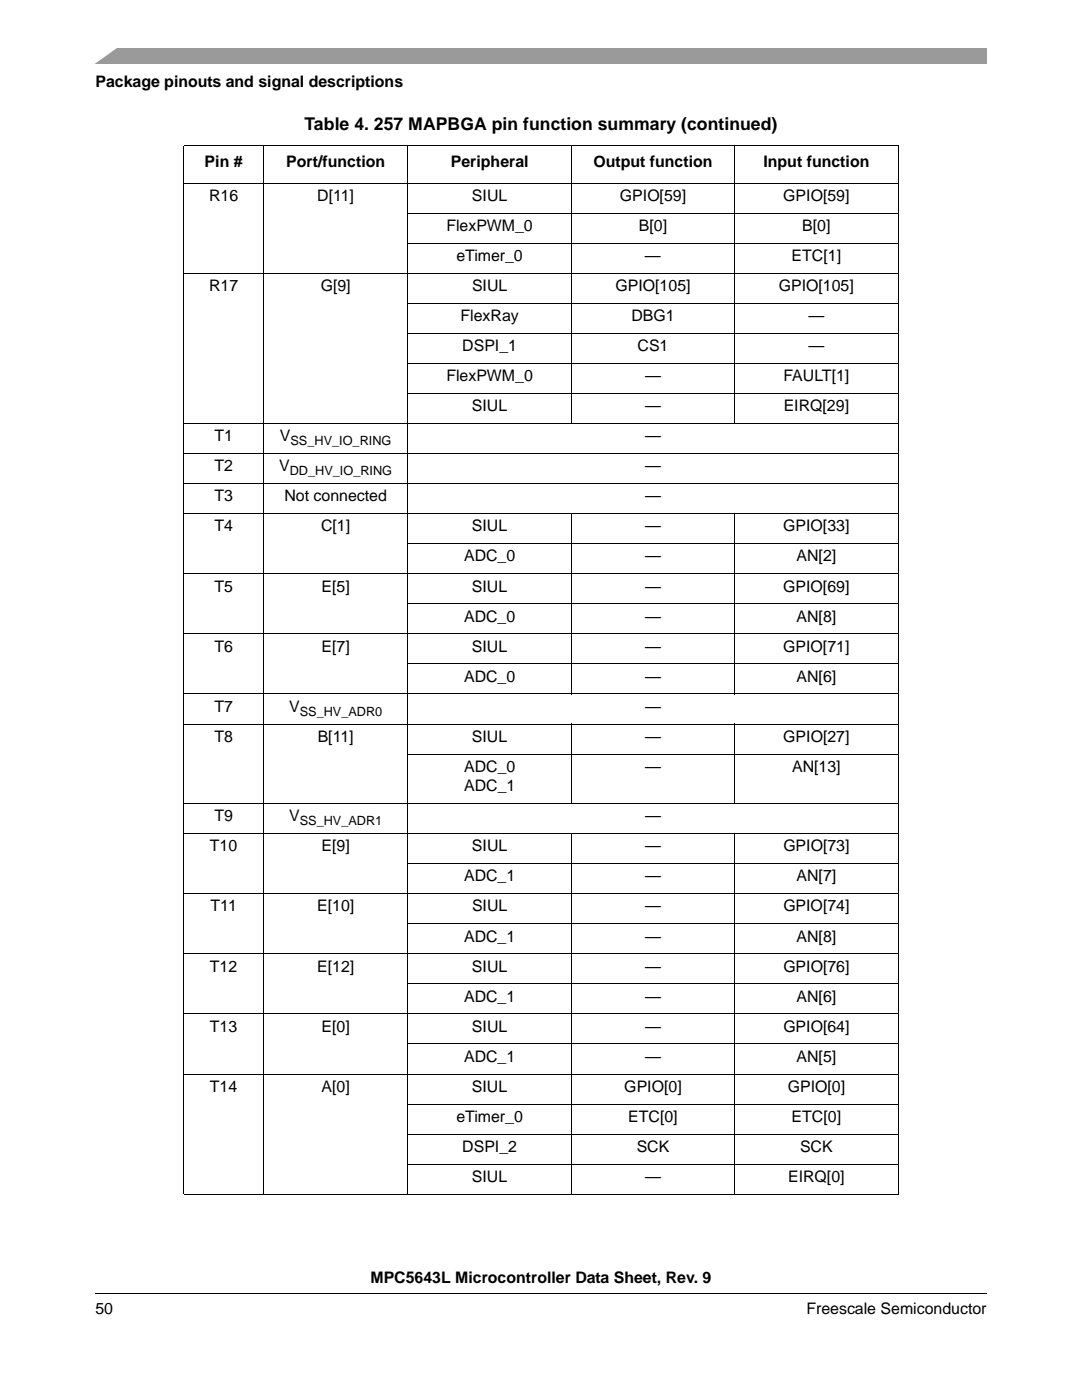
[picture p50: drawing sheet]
<svg xmlns="http://www.w3.org/2000/svg" width="216mm" height="279mm" viewBox="0 0 216 279" stroke-linecap="round" stroke-linejoin="round" font-family="sans-serif">
<defs><g id="words">
<text font-size="3.5" x="60.8" y="25.8">Table 4. 257 MAPBGA pin function summary (continued)</text>
<g font-size="3.2">
<text x="19" y="17.4">Package pinouts and signal descriptions</text>
<text x="40.8" y="33.4">Pin #</text>
<text x="57.1" y="33.4">Port/function</text>
<text x="90" y="33.4">Peripheral</text>
<text x="118.4" y="33.4">Output function</text>
<text x="152.3" y="33.4">Input function</text>
<text x="41.7" y="40.1">R16</text>
<text x="63.3" y="40.1">D[11]</text>
<text x="94.2" y="40.1">SIUL</text>
<text x="123.7" y="40.1">GPIO[59]</text>
<text x="156.3" y="40.1">GPIO[59]</text>
<text x="89.1" y="46.1">FlexPWM_0</text>
<text x="127.5" y="46.1">B[0]</text>
<text x="160.1" y="46.1">B[0]</text>
<text x="91.1" y="52.1">eTimer_0</text>
<text x="128.7" y="52.1">—</text>
<text x="157.9" y="52.1">ETC[1]</text>
<text x="41.7" y="58.1">R17</text>
<text x="64" y="58.1">G[9]</text>
<text x="94.2" y="58.1">SIUL</text>
<text x="122.8" y="58.1">GPIO[105]</text>
<text x="155.4" y="58.1">GPIO[105]</text>
<text x="91.9" y="64.1">FlexRay</text>
<text x="126" y="64.1">DBG1</text>
<text x="161.3" y="64.1">—</text>
<text x="92.2" y="70.1">DSPI_1</text>
<text x="127.2" y="70.1">CS1</text>
<text x="161.3" y="70.1">—</text>
<text x="89.1" y="76.1">FlexPWM_0</text>
<text x="128.7" y="76.1">—</text>
<text x="156.3" y="76.1">FAULT[1]</text>
<text x="94.2" y="82.1">SIUL</text>
<text x="128.7" y="82.1">—</text>
<text x="156.4" y="82.1">EIRQ[29]</text>
<text x="42.8" y="88.1">T1</text>
<text x="55.9" y="88.1">V</text>
<text x="128.7" y="88.1">—</text>
<text x="42.8" y="94">T2</text>
<text x="55.7" y="94">V</text>
<text x="128.7" y="94">—</text>
<text x="42.8" y="100.1">T3</text>
<text x="56.8" y="100.1">Not connected</text>
<text x="128.7" y="100.1">—</text>
<text x="42.8" y="106">T4</text>
<text x="64.1" y="106">C[1]</text>
<text x="94.2" y="106">SIUL</text>
<text x="128.7" y="106">—</text>
<text x="156.3" y="106">GPIO[33]</text>
<text x="92.6" y="112">ADC_0</text>
<text x="128.7" y="112">—</text>
<text x="158.9" y="112">AN[2]</text>
<text x="42.8" y="118">T5</text>
<text x="64.1" y="118">E[5]</text>
<text x="94.2" y="118">SIUL</text>
<text x="128.7" y="118">—</text>
<text x="156.3" y="118">GPIO[69]</text>
<text x="92.6" y="124">ADC_0</text>
<text x="128.7" y="124">—</text>
<text x="158.9" y="124">AN[8]</text>
<text x="42.8" y="130">T6</text>
<text x="64.1" y="130">E[7]</text>
<text x="94.2" y="130">SIUL</text>
<text x="128.7" y="130">—</text>
<text x="156.3" y="130">GPIO[71]</text>
<text x="92.6" y="136">ADC_0</text>
<text x="128.7" y="136">—</text>
<text x="158.9" y="136">AN[6]</text>
<text x="42.8" y="142">T7</text>
<text x="57.7" y="142">V</text>
<text x="128.7" y="142">—</text>
<text x="42.8" y="148">T8</text>
<text x="63.4" y="148">B[11]</text>
<text x="94.2" y="148">SIUL</text>
<text x="128.7" y="148">—</text>
<text x="156.3" y="148">GPIO[27]</text>
<text x="92.6" y="154">ADC_0</text>
<text x="128.7" y="154">—</text>
<text x="158.1" y="154">AN[13]</text>
<text x="92.6" y="157.9">ADC_1</text>
<text x="42.8" y="163.9">T9</text>
<text x="57.7" y="163.9">V</text>
<text x="128.7" y="163.9">—</text>
<text x="41.9" y="169.9">T10</text>
<text x="64.2" y="169.9">E[9]</text>
<text x="94.2" y="169.9">SIUL</text>
<text x="128.7" y="169.9">—</text>
<text x="156.3" y="169.9">GPIO[73]</text>
<text x="92.6" y="175.9">ADC_1</text>
<text x="128.7" y="175.9">—</text>
<text x="158.9" y="175.9">AN[7]</text>
<text x="42" y="181.9">T11</text>
<text x="63.3" y="181.9">E[10]</text>
<text x="94.2" y="181.9">SIUL</text>
<text x="128.7" y="181.9">—</text>
<text x="156.3" y="181.9">GPIO[74]</text>
<text x="92.6" y="187.9">ADC_1</text>
<text x="128.7" y="187.9">—</text>
<text x="158.9" y="187.9">AN[8]</text>
<text x="41.9" y="193.9">T12</text>
<text x="63.3" y="193.9">E[12]</text>
<text x="94.2" y="193.9">SIUL</text>
<text x="128.7" y="193.9">—</text>
<text x="156.3" y="193.9">GPIO[76]</text>
<text x="92.6" y="199.9">ADC_1</text>
<text x="128.7" y="199.9">—</text>
<text x="158.9" y="199.9">AN[6]</text>
<text x="41.9" y="205.9">T13</text>
<text x="64.2" y="205.9">E[0]</text>
<text x="94.2" y="205.9">SIUL</text>
<text x="128.7" y="205.9">—</text>
<text x="156.3" y="205.9">GPIO[64]</text>
<text x="92.6" y="211.9">ADC_1</text>
<text x="128.7" y="211.9">—</text>
<text x="158.9" y="211.9">AN[5]</text>
<text x="41.9" y="217.9">T14</text>
<text x="64.2" y="217.9">A[0]</text>
<text x="94.2" y="217.9">SIUL</text>
<text x="124.6" y="217.9">GPIO[0]</text>
<text x="157.2" y="217.9">GPIO[0]</text>
<text x="91.1" y="223.9">eTimer_0</text>
<text x="125.4" y="223.9">ETC[0]</text>
<text x="158" y="223.9">ETC[0]</text>
<text x="92.2" y="229.9">DSPI_2</text>
<text x="127" y="229.9">SCK</text>
<text x="159.6" y="229.9">SCK</text>
<text x="94.2" y="235.9">SIUL</text>
<text x="128.7" y="235.9">—</text>
<text x="157.3" y="235.9">EIRQ[0]</text>
<text x="73.9" y="256.1">MPC5643L Microcontroller Data Sheet, Rev. 9</text>
<text x="19" y="262.3">50</text>
<text x="160.9" y="262.3">Freescale Semiconductor</text>
</g>
<g font-size="2.5">
<text x="58" y="88.8">SS_HV_IO_RING</text>
<text x="57.8" y="94.8">DD_HV_IO_RING</text>
<text x="59.8" y="142.8">SS_HV_ADR0</text>
<text x="59.8" y="164.7">SS_HV_ADR1</text>
</g>
</g></defs>
<path d="M19 258.1v.1z" fill="#000"/>
<path d="M19 258.1h177.8" fill="none" stroke="#000" stroke-width=".2"/>
<path d="M19 9.5h177.8v3.2h-177.8z" fill="#9a9a9a"/>
<path d="M17.1 9.2h6.8l-5.3 3.8h-1.5z" fill="#fff"/>
<g fill="none" stroke="#000" stroke-width=".2">
<path d="M36.6 29.1h142.7M36.6 36.5h142.7M36.7 29.2v209.1M52.6 29v209.4M81.4 29v209.4M114 29v55.6M146.6 29v55.6M179.2 29.2v209.1M36.6 54.5h142.7M81.3 42.5h98M81.3 48.5h98M81.3 60.5h98"/>
<path d="M81.3 66.5h98M81.3 72.5h98M81.3 78.5h98M36.6 84.5h142.7M36.6 90.5h142.7M36.6 96.5h142.7M36.6 102.5h142.7M36.6 114.5h142.7M81.3 108.5h98M114 102.4v36.2M146.6 102.4v36.2M36.6 126.5h142.7"/>
<path d="M36.6 138.5h142.7M81.3 120.5h98M81.3 132.5h98M36.6 144.5h142.7M81.3 150.5h98M114 144.4v16.1M146.6 144.4v16.1M36.6 160.4h142.7M36.6 166.4h142.7M36.6 178.4h142.7M81.3 172.4h98M114 166.3v72.1"/>
<path d="M146.6 166.3v72.1M36.6 190.4h142.7M81.3 184.4h98M81.3 196.4h98M36.6 202.4h142.7M36.6 214.4h142.7M81.3 208.3h98M36.6 238.3h142.7M81.3 220.3h98M81.3 226.3h98M81.3 232.3h98"/>
</g>
<use href="#words"/>
</svg>
